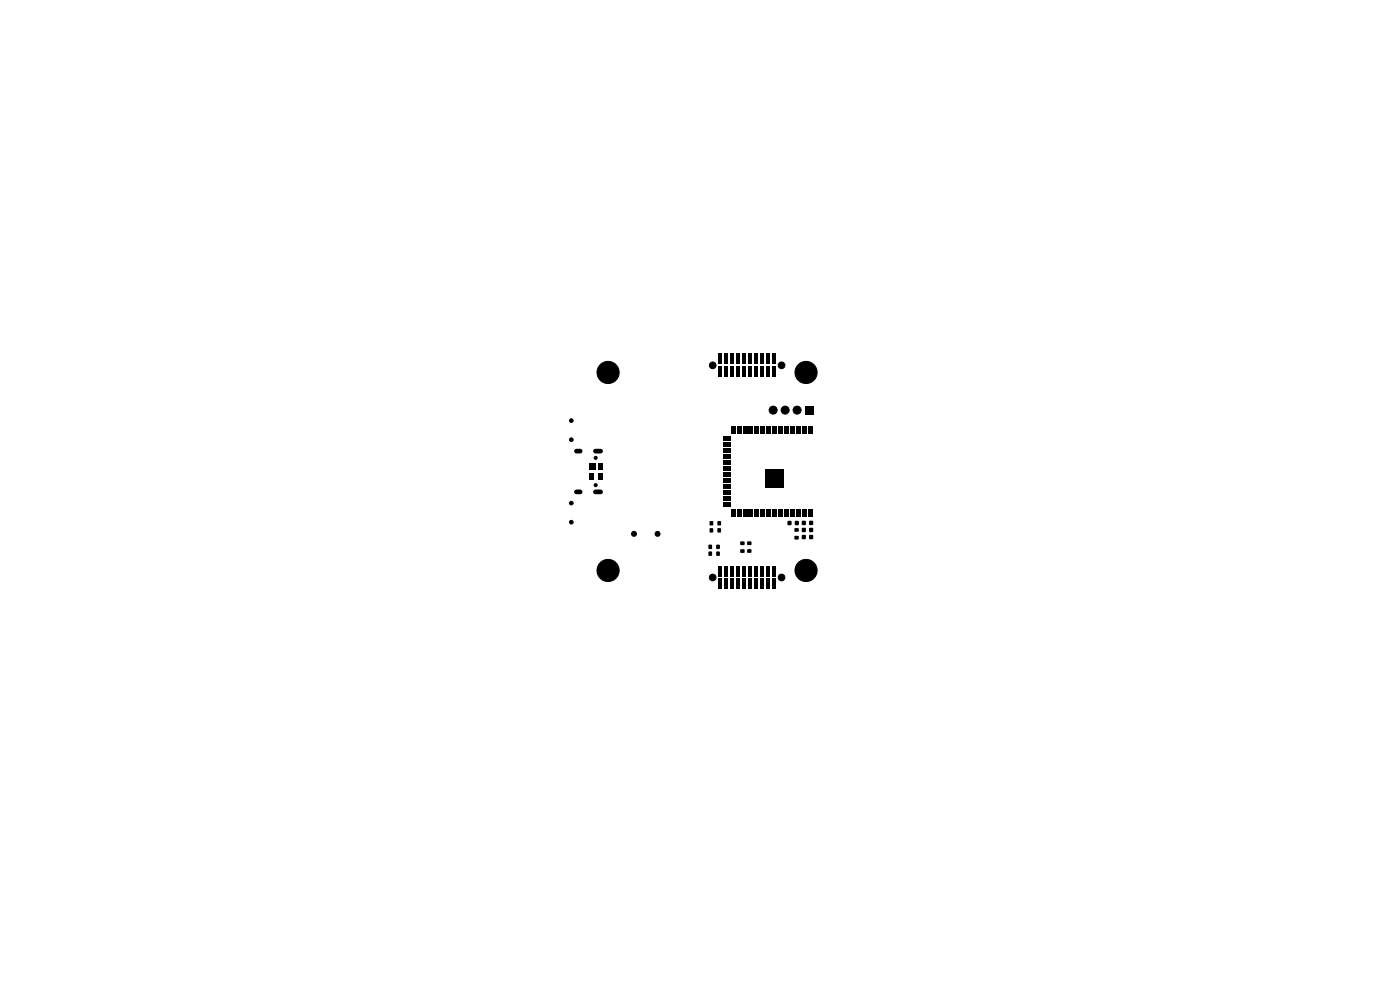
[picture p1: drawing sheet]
<svg xmlns="http://www.w3.org/2000/svg" width="297mm" height="210mm" viewBox="0 0 297 210" stroke-linecap="round" stroke-linejoin="round" font-family="sans-serif">
<g fill="#000" stroke="#000" stroke-width=".21">
<circle cx="129" cy="79" r="2.35"/>
<circle cx="129" cy="79" r="1.55"/>
<circle cx="151.2" cy="77.5" r=".71"/>
<circle cx="165.8" cy="77.5" r=".71"/>
<circle cx="171" cy="79" r="2.35"/>
<circle cx="171" cy="79" r="1.55"/>
<circle cx="121.2" cy="93.3" r=".39"/>
<circle cx="121.2" cy="89.2" r=".39"/>
<circle cx="126.4" cy="97.1" r=".32"/>
<circle cx="164" cy="87" r=".85"/>
<circle cx="166.6" cy="87" r=".85"/>
<circle cx="169.1" cy="87" r=".85"/>
<circle cx="121.2" cy="110.8" r=".39"/>
<circle cx="121.2" cy="106.7" r=".39"/>
<circle cx="126.4" cy="102.9" r=".32"/>
<circle cx="162.9" cy="100.8" r=".3"/>
<circle cx="162.9" cy="102.2" r=".3"/>
<circle cx="163.6" cy="101.5" r=".3"/>
<circle cx="163.6" cy="102.9" r=".3"/>
<circle cx="163.6" cy="100.1" r=".3"/>
<circle cx="164.3" cy="100.8" r=".3"/>
<circle cx="164.3" cy="102.2" r=".3"/>
<circle cx="165" cy="101.5" r=".3"/>
<circle cx="165" cy="102.9" r=".3"/>
<circle cx="165" cy="100.1" r=".3"/>
<circle cx="165.7" cy="100.8" r=".3"/>
<circle cx="165.7" cy="102.2" r=".3"/>
<circle cx="129" cy="121" r="2.35"/>
<circle cx="129" cy="121" r="1.55"/>
<circle cx="151.2" cy="122.5" r=".71"/>
<circle cx="165.8" cy="122.5" r=".71"/>
<circle cx="171" cy="121" r="2.35"/>
<circle cx="171" cy="121" r="1.55"/>
</g>
<g fill="#000">
<path d="M152.4 75h.8v2.2h-.8zM152.4 77.8h.8v2.2h-.8zM153.7 75h.7v2.2h-.7zM153.7 77.8h.7v2.2h-.7zM155 75h.7v2.2h-.7zM155 77.8h.7v2.2h-.7zM156.2 75h.8v2.2h-.8zM156.2 77.8h.8v2.2h-.8zM157.5 75h.7v2.2h-.7zM157.5 77.8h.7v2.2h-.7zM158.8 75h.7v2.2h-.7zM158.8 77.8h.7v2.2h-.7z"/>
<path d="M160 75h.8v2.2h-.8zM160 77.8h.8v2.2h-.8zM161.3 75h.7v2.2h-.7zM161.3 77.8h.7v2.2h-.7zM162.6 75h.7v2.2h-.7zM162.6 77.8h.7v2.2h-.7zM163.8 75h.8v2.2h-.8zM163.8 77.8h.8v2.2h-.8zM125.1 98.2h1.3v1.4h-1.3zM127 98.2h.9v1.4h-.9zM153.5 98.9h1.5v.9h-1.5zM153.5 97.6h1.5v.9h-1.5z"/>
<path d="M153.5 96.4h1.5v.9h-1.5zM153.5 95.1h1.5v.9h-1.5zM153.5 93.8h1.5v.9h-1.5zM153.5 92.6h1.5v.9h-1.5zM155.1 90.5h.9v1.5h-.9zM156.3 90.5h.9v1.5h-.9zM157.6 90.5h.9v1.5h-.9zM158.9 90.5h.9v1.5h-.9zM160.1 90.5h.9v1.5h-.9zM161.4 90.5h.9v1.5h-.9zM162.7 90.5h.9v1.5h-.9zM163.9 90.5h.9v1.5h-.9z"/>
<path d="M165.2 90.5h.9v1.5h-.9zM162.4 99.6h3.9v3.9h-3.9zM166.5 90.5h.9v1.5h-.9zM167.8 90.5h.9v1.5h-.9zM169 90.5h.9v1.5h-.9zM170.8 86.2h1.7v1.7h-1.7zM170.3 90.5h.9v1.5h-.9zM171.6 90.5h.9v1.5h-.9zM125.1 100.4h.9v1.4h-.9zM127 100.4h.9v1.4h-.9zM150.6 112.1h.7v.8h-.7zM150.6 110.6h.7v.8h-.7z"/>
<path d="M150.3 117h.7v.9h-.7zM150.3 115.6h.7v.8h-.7zM152.2 112.1h.7v.8h-.7zM152.2 110.6h.7v.8h-.7zM152 117h.7v.9h-.7zM152 115.6h.7v.8h-.7zM153.5 106.5h1.5v.9h-1.5zM153.5 105.3h1.5v.9h-1.5zM153.5 104h1.5v.9h-1.5zM153.5 102.7h1.5v.9h-1.5zM153.5 101.5h1.5v.9h-1.5zM153.5 100.2h1.5v.9h-1.5z"/>
<path d="M155.1 108h.9v1.5h-.9zM157.1 116.6h.8v.6h-.8zM157.1 114.9h.8v.7h-.8zM156.3 108h.9v1.5h-.9zM157.6 108h.9v1.5h-.9zM158.5 116.5h.9v.7h-.9zM158.5 114.9h.9v.7h-.9zM158.9 108h.9v1.5h-.9zM160.1 108h.9v1.5h-.9zM161.4 108h.9v1.5h-.9zM162.7 108h.9v1.5h-.9zM163.9 108h.9v1.5h-.9z"/>
<path d="M165.2 108h.9v1.5h-.9zM166.5 108h.9v1.5h-.9zM167.1 110.5h.8v.9h-.8zM167.8 108h.9v1.5h-.9zM168.6 113.7h.8v.7h-.8zM168.6 112.1h.8v.7h-.8zM168.7 110.5h.7v.9h-.7zM169 108h.9v1.5h-.9zM170.1 113.5h.8v.8h-.8zM170.1 112h.8v.8h-.8zM170.1 110.5h.8v.8h-.8zM170.3 108h.9v1.5h-.9z"/>
<path d="M171.7 113.5h.8v.8h-.8zM171.7 112h.8v.8h-.8zM171.7 110.5h.8v.8h-.8zM171.6 108h.9v1.5h-.9zM152.4 120h.8v2.2h-.8zM152.4 122.8h.8v2.2h-.8zM153.7 120h.7v2.2h-.7zM153.7 122.8h.7v2.2h-.7zM155 120h.7v2.2h-.7zM155 122.8h.7v2.2h-.7zM156.2 120h.8v2.2h-.8zM156.2 122.8h.8v2.2h-.8z"/>
<path d="M157.5 120h.7v2.2h-.7zM157.5 122.8h.7v2.2h-.7zM158.8 120h.7v2.2h-.7zM158.8 122.8h.7v2.2h-.7zM160 120h.8v2.2h-.8zM160 122.8h.8v2.2h-.8zM161.3 120h.7v2.2h-.7zM161.3 122.8h.7v2.2h-.7zM162.6 120h.7v2.2h-.7zM162.6 122.8h.7v2.2h-.7zM163.8 120h.8v2.2h-.8zM163.8 122.8h.8v2.2h-.8z"/>
<circle cx="134.5" cy="113.3" r=".63"/>
<circle cx="139.5" cy="113.3" r=".63"/>
</g>
<path d="M122.3 95.7h.8M126.3 95.7h1.1M122.3 104.3h.8M126.3 104.3h1.1" fill="none" stroke="#000" stroke-width="1"/>
</svg>
